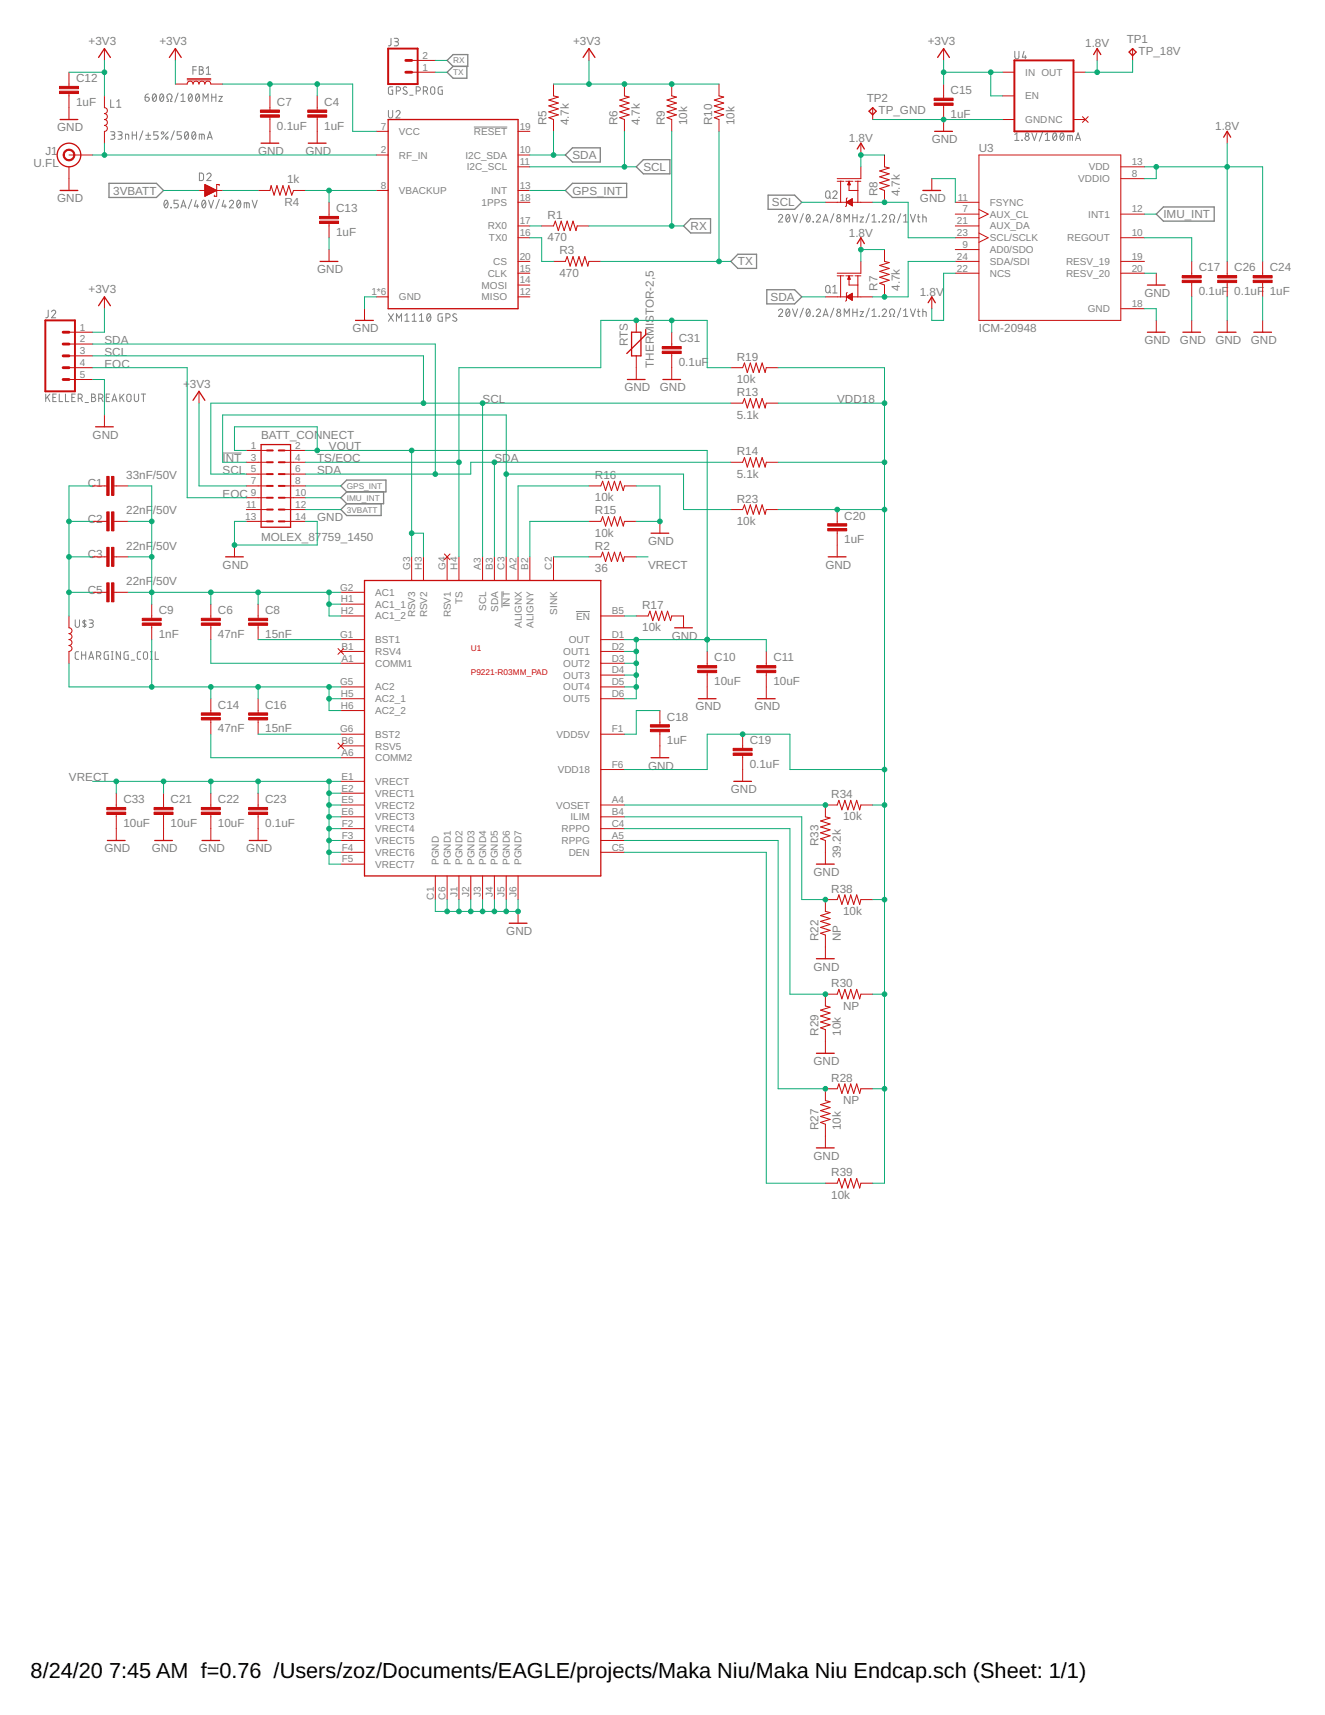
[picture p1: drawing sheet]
<svg xmlns="http://www.w3.org/2000/svg" width="216mm" height="279mm" viewBox="0 0 216 279" stroke-linecap="round" stroke-linejoin="round" font-family="sans-serif">
<defs><g id="words">
<g font-size="3.5">
<text x="5" y="273.4">8/24/20</text>
<text x="17.8" y="273.4">7:45 AM f=0.76 /Users/zoz/Documents/EAGLE/projects/Maka Niu/Maka Niu Endcap.sch (Sheet: 1/1)</text>
</g>
<g font-size="1.9" fill="#808080">
<text x="14.4" y="7.3">+3V3</text>
<text x="26" y="7.3">+3V3</text>
<text x="93.4" y="7.3">+3V3</text>
<text x="151.2" y="7.3">+3V3</text>
<text x="176.8" y="7.7">1.8V</text>
<text x="183.6" y="7">TP1</text>
<text x="185.5" y="8.9">TP_18V</text>
<text x="12.4" y="17.3">1uF</text>
<text x="12.4" y="13.4">C12</text>
<text x="45.1" y="17.3">C7</text>
<text x="52.8" y="17.3">C4</text>
<text x="141.2" y="16.6">TP2</text>
<text x="154.9" y="15.3">C15</text>
<text x="9.3" y="21.4">GND</text>
<text x="45.1" y="21.1">0.1uF</text>
<text x="52.8" y="21.1">1uF</text>
<text x="89.1" y="20.4" transform="rotate(-90 89.1 20.4)">R5</text>
<text x="92.7" y="20.4" transform="rotate(-90 92.7 20.4)">4.7k</text>
<text x="100.6" y="20.4" transform="rotate(-90 100.6 20.4)">R6</text>
<text x="104.3" y="20.4" transform="rotate(-90 104.3 20.4)">4.7k</text>
<text x="108.3" y="20.4" transform="rotate(-90 108.3 20.4)">R9</text>
<text x="112" y="20.4" transform="rotate(-90 112 20.4)">10k</text>
<text x="116" y="20.4" transform="rotate(-90 116 20.4)">R10</text>
<text x="119.7" y="20.4" transform="rotate(-90 119.7 20.4)">10k</text>
<text x="138.3" y="23.1">1.8V</text>
<text x="143.2" y="18.5">TP_GND</text>
<text x="151.8" y="23.3">GND</text>
<text x="154.9" y="19.2">1uF</text>
<text x="198" y="21.2">1.8V</text>
<text x="5.5" y="27.2">U.FL</text>
<text x="7.4" y="25.2">J1</text>
<text x="42.1" y="25.2">GND</text>
<text x="46.8" y="29.9">1k</text>
<text x="49.8" y="25.2">GND</text>
<text x="93.3" y="25.9">SDA</text>
<text x="104.8" y="27.8">SCL</text>
<text x="159.5" y="24.8">U3</text>
<text x="9.3" y="33">GND</text>
<text x="18.4" y="31.7">3VBATT</text>
<text x="46.4" y="33.5">R4</text>
<text x="54.8" y="34.6">C13</text>
<text x="89.2" y="35.7">R1</text>
<text x="93.3" y="31.7">GPS_INT</text>
<text x="125.8" y="33.6">SCL</text>
<text x="143" y="32" transform="rotate(-90 143 32)">R8</text>
<text x="146.6" y="32" transform="rotate(-90 146.6 32)">4.7k</text>
<text x="149.9" y="33">GND</text>
<text x="189.6" y="35.6">IMU_INT</text>
<text x="54.8" y="38.4">1uF</text>
<text x="89.2" y="39.3">470</text>
<text x="91.2" y="41.4">R3</text>
<text x="112.5" y="37.5">RX</text>
<text x="138.3" y="38.5">1.8V</text>
<text x="14.4" y="47.8">+3V3</text>
<text x="51.7" y="44.5">GND</text>
<text x="91.2" y="45.1">470</text>
<text x="120.2" y="43.3">TX</text>
<text x="143" y="47.4" transform="rotate(-90 143 47.4)">R7</text>
<text x="146.6" y="47.4" transform="rotate(-90 146.6 47.4)">4.7k</text>
<text x="195.3" y="44.2">C17</text>
<text x="201.1" y="44.2">C26</text>
<text x="206.9" y="44.2">C24</text>
<text x="125.6" y="49">SDA</text>
<text x="149.9" y="48.2">1.8V</text>
<text x="186.5" y="48.4">GND</text>
<text x="195.3" y="48.1">0.1uF 0.1uF 1uF</text>
<text x="17" y="58">SCL</text>
<text x="17" y="56.1">SDA</text>
<text x="17" y="59.9">EOC</text>
<text x="57.5" y="54.1">GND</text>
<text x="102.3" y="56.4" transform="rotate(-90 102.3 56.4)">RTS</text>
<text x="106.6" y="59.9" transform="rotate(-90 106.6 59.9)">THERMISTOR-2,5</text>
<text x="110.6" y="59.6">0.1uF</text>
<text x="110.6" y="55.8">C31</text>
<text x="120" y="58.8">R19</text>
<text x="159.5" y="54.2">ICM-20948</text>
<text x="186.5" y="56.1">GND</text>
<text x="192.3" y="56.1">GND</text>
<text x="198" y="56.1">GND</text>
<text x="203.8" y="56.1">GND</text>
<text x="29.8" y="63.2">+</text>
<text x="31" y="63.2">3V3</text>
<text x="78.6" y="65.7">SCL</text>
<text x="101.8" y="63.8">GND</text>
<text x="107.5" y="63.8">GND</text>
<text x="120" y="62.4">10k</text>
<text x="120" y="64.6">R13</text>
<text x="136.4" y="65.7">VDD18</text>
<text x="15.1" y="71.5">GND</text>
<text x="42.5" y="71.5">BATT_CONNECT</text>
<text x="120" y="68.2">5.1k</text>
<text x="36.3" y="77.2">SCL</text>
<text x="36.3" y="75.3">INT</text>
<text x="51.7" y="77.2">SDA</text>
<text x="51.7" y="75.3">TS/EOC</text>
<text x="53.6" y="73.4">VOUT</text>
<text x="80.6" y="75.3">SDA</text>
<text x="120" y="77.8">5.1k</text>
<text x="120" y="74.2">R14</text>
<text x="14.3" y="79.4">C1</text>
<text x="20.6" y="83.8">22nF</text>
<text x="20.6" y="78">33nF/50V</text>
<text x="24.9" y="83.8">/50V</text>
<text x="36.3" y="81.1">EOC</text>
<text x="96.9" y="81.7">10k</text>
<text x="96.9" y="78">R16</text>
<text x="96.9" y="83.8">R15</text>
<text x="120" y="81.9">R23</text>
<text x="14.3" y="85.1">C2</text>
<text x="20.6" y="89.6">22nF</text>
<text x="24.9" y="89.6">/50V</text>
<text x="42.5" y="88.1">MOLEX_87759_1450</text>
<text x="51.7" y="84.9">GND</text>
<text x="96.9" y="87.4">10k</text>
<text x="96.9" y="89.6">R2</text>
<text x="105.6" y="88.8">GND</text>
<text x="120" y="85.5">10k</text>
<text x="137.6" y="88.5">1uF</text>
<text x="137.6" y="84.7">C20</text>
<text x="14.3" y="90.9">C3</text>
<text x="20.6" y="95.3">22nF</text>
<text x="24.9" y="95.3">/50V</text>
<text x="36.3" y="92.6">GND</text>
<text x="96.9" y="93.2">36</text>
<text x="105.6" y="92.6">VRECT</text>
<text x="134.5" y="92.6">GND</text>
<text x="14.3" y="96.7">C5</text>
<text x="25.9" y="100.1">C9</text>
<text x="35.5" y="100.1">C6</text>
<text x="43.2" y="100.1">C8</text>
<text x="104.6" y="99.2">R17</text>
<text x="25.9" y="103.9">1nF</text>
<text x="35.5" y="103.9">47nF</text>
<text x="43.2" y="103.9">15nF</text>
<text x="104.6" y="102.8">10k</text>
<text x="109.5" y="104.2">GND</text>
<text x="116.4" y="107.8">C10</text>
<text x="126" y="107.8">C11</text>
<text x="116.4" y="111.6">10uF</text>
<text x="126" y="111.6">10uF</text>
<text x="35.5" y="119.3">47nF</text>
<text x="35.5" y="115.5">C14</text>
<text x="43.2" y="119.3">15nF</text>
<text x="43.2" y="115.5">C16</text>
<text x="108.7" y="117.4">C18</text>
<text x="113.3" y="115.8">GND</text>
<text x="122.9" y="115.8">GND</text>
<text x="105.6" y="125.4">GND</text>
<text x="108.7" y="121.2">1uF</text>
<text x="122.2" y="125.1">0.1uF</text>
<text x="122.2" y="121.2">C19</text>
<text x="11.2" y="127.3">VRECT</text>
<text x="20.1" y="130.9">C33</text>
<text x="27.8" y="130.9">C21</text>
<text x="35.5" y="130.9">C22</text>
<text x="43.2" y="130.9">C23</text>
<text x="119.1" y="129.2">GND</text>
<text x="135.4" y="130">R34</text>
<text x="20.1" y="134.7">10uF</text>
<text x="27.8" y="134.7">10uF</text>
<text x="35.5" y="134.7">10uF</text>
<text x="43.2" y="134.7">0.1uF</text>
<text x="133.4" y="137.9" transform="rotate(-90 133.4 137.9)">R33</text>
<text x="137.4" y="133.7">10k</text>
<text x="17" y="138.9">GND</text>
<text x="24.7" y="138.9">GND</text>
<text x="32.4" y="138.9">GND</text>
<text x="40.1" y="138.9">GND</text>
<text x="132.6" y="142.7">GND</text>
<text x="137" y="139.8" transform="rotate(-90 137 139.8)">39.2k</text>
<text x="135.4" y="145.4">R38</text>
<text x="137.4" y="149.1">10k</text>
<text x="82.5" y="152.3">GND</text>
<text x="133.4" y="153.3" transform="rotate(-90 133.4 153.3)">R22</text>
<text x="137" y="153.3" transform="rotate(-90 137 153.3)">NP</text>
<text x="132.6" y="158.1">GND</text>
<text x="135.4" y="160.8">R30</text>
<text x="137.4" y="164.5">NP</text>
<text x="132.6" y="173.5">GND</text>
<text x="133.4" y="168.7" transform="rotate(-90 133.4 168.7)">R29</text>
<text x="137" y="168.7" transform="rotate(-90 137 168.7)">10k</text>
<text x="135.4" y="176.2">R28</text>
<text x="137.4" y="179.9">NP</text>
<text x="133.4" y="184.1" transform="rotate(-90 133.4 184.1)">R27</text>
<text x="137" y="184.1" transform="rotate(-90 137 184.1)">10k</text>
<text x="132.6" y="188.9">GND</text>
<text x="135.4" y="191.6">R39</text>
<text x="135.4" y="195.3">10k</text>
</g>
<g font-size="1.6" fill="#808080">
<text x="68.9" y="11.5">1</text>
<text x="68.9" y="9.6">2</text>
<text x="167.1" y="12.3">IN OUT</text>
<text x="167.1" y="16.2">EN</text>
<text x="62.1" y="21.1">7</text>
<text x="65" y="22">VCC</text>
<text x="77.2" y="22">RESET</text>
<text x="84.7" y="21.1">19</text>
<text x="167.1" y="20">GNDNC</text>
<text x="62.1" y="25">2</text>
<text x="65" y="25.8">RF_IN</text>
<text x="75.9" y="25.8">I2C_SDA</text>
<text x="76" y="27.8">I2C_SCL</text>
<text x="84.7" y="26.9">11</text>
<text x="84.7" y="25">10</text>
<text x="175.7" y="29.7">VDDIO</text>
<text x="177.4" y="27.8">VDD</text>
<text x="184.4" y="28.8">8</text>
<text x="184.4" y="26.9">13</text>
<text x="62.1" y="30.8">8</text>
<text x="65" y="31.6">VBACKUP</text>
<text x="78.5" y="33.5">1PPS</text>
<text x="80" y="31.6">INT</text>
<text x="84.7" y="32.7">18</text>
<text x="84.7" y="30.8">13</text>
<text x="156.1" y="32.7">11</text>
<text x="156.8" y="34.6">7</text>
<text x="161.3" y="33.5">FSYNC</text>
<text x="161.3" y="35.5">AUX_CL</text>
<text x="177.3" y="35.5">INT1</text>
<text x="184.4" y="34.6">12</text>
<text x="79.5" y="37.4">RX0</text>
<text x="79.7" y="39.3">TX0</text>
<text x="84.7" y="36.5">17</text>
<text x="84.7" y="38.5">16</text>
<text x="155.9" y="36.5">21</text>
<text x="155.9" y="38.5">23</text>
<text x="156.8" y="40.4">9</text>
<text x="161.3" y="41.2">AD0/SDO</text>
<text x="161.3" y="37.4">AUX_DA</text>
<text x="161.3" y="39.3">SCL/SCLK</text>
<text x="173.9" y="39.3">REGOUT</text>
<text x="184.4" y="38.5">10</text>
<text x="78.5" y="47">MOSI</text>
<text x="79.5" y="45.1">CLK</text>
<text x="80.4" y="43.2">CS</text>
<text x="84.7" y="44.2">15</text>
<text x="84.7" y="42.3">20</text>
<text x="84.7" y="46.2">14</text>
<text x="155.9" y="44.2">22</text>
<text x="155.9" y="42.3">24</text>
<text x="161.3" y="45.1">NCS</text>
<text x="161.3" y="43.2">SDA/SDI</text>
<text x="173.7" y="43.2">RESV_19</text>
<text x="173.7" y="45.1">RESV_20</text>
<text x="184.4" y="42.3">19</text>
<text x="184.4" y="44.2">20</text>
<text x="13" y="53.9">1</text>
<text x="60.5" y="48.1">1*6</text>
<text x="65" y="48.9">GND</text>
<text x="78.5" y="48.9">MISO</text>
<text x="84.7" y="48.1">12</text>
<text x="177.2" y="50.9">GND</text>
<text x="184.4" y="50">18</text>
<text x="13" y="59.6">4</text>
<text x="13" y="57.7">3</text>
<text x="13" y="55.8">2</text>
<text x="13" y="61.6">5</text>
<text x="40.9" y="73.1">1</text>
<text x="40.9" y="75">3</text>
<text x="40.9" y="77">5</text>
<text x="48.1" y="73.1">2</text>
<text x="48.1" y="75">4</text>
<text x="48.1" y="77">6</text>
<text x="40.1" y="82.7">11</text>
<text x="40.9" y="78.9">7</text>
<text x="40.9" y="80.8">9</text>
<text x="48.1" y="78.9">8</text>
<text x="48.1" y="80.8">10</text>
<text x="48.1" y="82.7">12</text>
<text x="40" y="84.7">13</text>
<text x="48.1" y="84.7">14</text>
<text x="66.8" y="92.8" transform="rotate(-90 66.8 92.8)">G3</text>
<text x="68.7" y="92.8" transform="rotate(-90 68.7 92.8)">H3</text>
<text x="72.6" y="92.8" transform="rotate(-90 72.6 92.8)">G4</text>
<text x="74.5" y="92.8" transform="rotate(-90 74.5 92.8)">H4</text>
<text x="78.4" y="92.8" transform="rotate(-90 78.4 92.8)">A3</text>
<text x="80.3" y="92.8" transform="rotate(-90 80.3 92.8)">B3</text>
<text x="82.2" y="92.8" transform="rotate(-90 82.2 92.8)">C3</text>
<text x="84.1" y="92.8" transform="rotate(-90 84.1 92.8)">A2</text>
<text x="86.1" y="92.8" transform="rotate(-90 86.1 92.8)">B2</text>
<text x="89.9" y="92.8" transform="rotate(-90 89.9 92.8)">C2</text>
<text x="55.4" y="96.2">G2</text>
<text x="55.5" y="98.2">H1</text>
<text x="55.5" y="100.1">H2</text>
<text x="61.2" y="97.1">AC1</text>
<text x="61.2" y="99">AC1_1</text>
<text x="61.2" y="100.9">AC1_2</text>
<text x="67.7" y="100.6" transform="rotate(-90 67.7 100.6)">RSV3</text>
<text x="69.6" y="100.6" transform="rotate(-90 69.6 100.6)">RSV2</text>
<text x="73.5" y="100.6" transform="rotate(-90 73.5 100.6)">RSV1</text>
<text x="75.4" y="98.4" transform="rotate(-90 75.4 98.4)">TS</text>
<text x="79.2" y="99.5" transform="rotate(-90 79.2 99.5)">SCL</text>
<text x="81.2" y="99.7" transform="rotate(-90 81.2 99.7)">SDA</text>
<text x="83.1" y="99" transform="rotate(-90 83.1 99)">INT</text>
<text x="90.8" y="100.2" transform="rotate(-90 90.8 100.2)">SINK</text>
<text x="93.9" y="100.9">EN</text>
<text x="99.7" y="100.1">B5</text>
<text x="55.4" y="103.9">G1</text>
<text x="55.6" y="105.9">B1</text>
<text x="55.6" y="107.8">A1</text>
<text x="61.2" y="104.8">BST1</text>
<text x="61.2" y="106.7">RSV4</text>
<text x="85" y="102.3" transform="rotate(-90 85 102.3)">ALIGNX</text>
<text x="86.9" y="102.3" transform="rotate(-90 86.9 102.3)">ALIGNY</text>
<text x="91.8" y="106.7">OUT1</text>
<text x="92.7" y="104.8">OUT</text>
<text x="99.7" y="107.8">D3</text>
<text x="99.7" y="105.9">D2</text>
<text x="99.7" y="103.9">D1</text>
<text x="55.4" y="111.6">G5</text>
<text x="55.5" y="113.6">H5</text>
<text x="61.2" y="108.6">COMM1</text>
<text x="61.2" y="112.5">AC2</text>
<text x="91.8" y="112.5">OUT4</text>
<text x="91.8" y="110.6">OUT3</text>
<text x="91.8" y="108.6">OUT2</text>
<text x="99.7" y="113.6">D6</text>
<text x="99.7" y="111.6">D5</text>
<text x="99.7" y="109.7">D4</text>
<text x="55.4" y="119.3">G6</text>
<text x="55.5" y="115.5">H6</text>
<text x="61.2" y="114.4">AC2_1</text>
<text x="61.2" y="116.3">AC2_2</text>
<text x="91.8" y="114.4">OUT5</text>
<text x="99.7" y="119.3">F1</text>
<text x="55.6" y="121.3">B6</text>
<text x="55.6" y="123.2">A6</text>
<text x="61.2" y="120.2">BST2</text>
<text x="61.2" y="122.1">RSV5</text>
<text x="61.2" y="124">COMM2</text>
<text x="90.7" y="120.2">VDD5V</text>
<text x="90.9" y="126">VDD18</text>
<text x="99.7" y="125.1">F6</text>
<text x="55.6" y="127">E1</text>
<text x="55.6" y="129">E2</text>
<text x="55.6" y="130.9">E5</text>
<text x="61.2" y="127.9">VRECT</text>
<text x="61.2" y="129.8">VRECT1</text>
<text x="61.2" y="131.7">VRECT2</text>
<text x="90.6" y="131.7">VOSET</text>
<text x="99.7" y="130.9">A4</text>
<text x="55.6" y="132.8">E6</text>
<text x="55.7" y="134.7">F2</text>
<text x="55.7" y="136.7">F3</text>
<text x="61.2" y="133.7">VRECT3</text>
<text x="61.2" y="135.6">VRECT4</text>
<text x="61.2" y="137.5">VRECT5</text>
<text x="91.5" y="137.5">RPPG</text>
<text x="91.5" y="135.6">RPPO</text>
<text x="93" y="133.7">ILIM</text>
<text x="99.7" y="136.7">A5</text>
<text x="99.7" y="134.7">C4</text>
<text x="99.7" y="132.8">B4</text>
<text x="55.7" y="138.6">F4</text>
<text x="55.7" y="140.5">F5</text>
<text x="61.2" y="139.4">VRECT6</text>
<text x="61.2" y="141.4">VRECT7</text>
<text x="71.5" y="140.9" transform="rotate(-90 71.5 140.9)">PGND</text>
<text x="73.4" y="140.9" transform="rotate(-90 73.4 140.9)">PGND1</text>
<text x="75.4" y="140.9" transform="rotate(-90 75.4 140.9)">PGND2</text>
<text x="77.3" y="140.9" transform="rotate(-90 77.3 140.9)">PGND3</text>
<text x="79.2" y="140.9" transform="rotate(-90 79.2 140.9)">PGND4</text>
<text x="81.1" y="140.9" transform="rotate(-90 81.1 140.9)">PGND5</text>
<text x="83.1" y="140.9" transform="rotate(-90 83.1 140.9)">PGND6</text>
<text x="85" y="140.9" transform="rotate(-90 85 140.9)">PGND7</text>
<text x="92.7" y="139.4">DEN</text>
<text x="99.7" y="138.6">C5</text>
<text x="70.7" y="146.6" transform="rotate(-90 70.7 146.6)">C1</text>
<text x="72.6" y="146.6" transform="rotate(-90 72.6 146.6)">C6</text>
<text x="74.5" y="146.2" transform="rotate(-90 74.5 146.2)">J1</text>
<text x="76.4" y="146.2" transform="rotate(-90 76.4 146.2)">J2</text>
<text x="78.4" y="146.2" transform="rotate(-90 78.4 146.2)">J3</text>
<text x="80.3" y="146.2" transform="rotate(-90 80.3 146.2)">J4</text>
<text x="82.2" y="146.2" transform="rotate(-90 82.2 146.2)">J5</text>
<text x="84.1" y="146.2" transform="rotate(-90 84.1 146.2)">J6</text>
</g>
<g font-size="1.4" fill="#808080">
<text x="73.8" y="10.3">RX</text>
<text x="73.8" y="12.3">TX</text>
<text x="56.5" y="79.6">GPS_INT</text>
<text x="56.5" y="81.6">IMU_INT</text>
<text x="56.5" y="83.5">3VBATT</text>
</g>
<g font-size="1.4" fill="#c90d0c">
<text x="76.7" y="106.1">U1</text>
<text x="76.7" y="110">P9221-R03MM_PAD</text>
</g>
</g></defs>
<g fill="none" stroke="#808080" stroke-width=".16">
<path d="M18 16.3v1.2h.6M19 17.5h.7M19 16.5l.4-.2v1.2M23.6 15.8h.4a.34 .34 0 0 1 .3 .4 .34 .34 0 0 1-.3 .3 .34 .34 0 0 1-.4-.3zM24.2 15.3l-.5 .2-.1 .3M25 15.4l.2-.1a.73 .73 0 0 1 0 1.2 .8 .8 0 0 1-.2-1.1zM25.4 15.6l-.5 .7M26.2 15.4l.2-.1a.73 .73 0 0 1 0 1.2 .8 .8 0 0 1-.2-1.1zM26.6 15.6l-.5 .7M27.2 16.5h.2v-.3a.47 .47 0 0 1-.2-.7 .47 .47 0 0 1 .8 0 .47 .47 0 0 1-.2 .7v.3h.2M29 15.2l-.5 1.5M29.5 16.5h.7"/>
<path d="M29.5 15.6l.3-.3v1.2M30.8 15.4l.2-.1a.73 .73 0 0 1 0 1.2 .8 .8 0 0 1-.2-1.1zM31.3 15.6l-.6 .7M31.4 11.4h.6M32 10.9h-.6v1.2M32 15.4l.2-.1a.73 .73 0 0 1 0 1.2 .8 .8 0 0 1-.2-1.1zM32.5 10.9l.5 .1v.3l-.2 .1a.35 .35 0 0 1 .4 .4 .35 .35 0 0 1-.4 .3h-.3zM32.5 15.6l-.6 .7M32.5 11.4h.3M33.1 16.5v-1.2l.4 .7 .4-.7v1.2M33.6 12.1h.7M33.6 11.1l.4-.2v1.2"/>
<path d="M34.5 15.8h.7M34.5 15.3v1.2M35.2 15.3v1.2M35.7 15.7h.5l-.5 .8h.5M63.3 18v.9a.35 .35 0 0 0 .3 .3 .35 .35 0 0 0 .4-.3v-.9M63.7 6.2v1.1l-.4 .2M64 14.1l-.7 .2v.8l.2 .2 .5 .1v-.7h-.2M64.2 6.2l.6 .1 .1 .2-.1 .3h-.4M64.5 18.3a.34 .34 0 0 1 .5-.3 .34 .34 0 0 1 .1 .5l-.6 .7h.7M64.6 14.8h.3a.34 .34 0 0 0 .4-.3 .34 .34 0 0 0-.4-.4h-.3v1.3M64.6 6.8a.34 .34 0 0 1 .3 .3 .34 .34 0 0 1-.3 .4h-.4M66.3 14.2a.3 .3 0 0 0-.5 0 .3 .3 0 0 0 0 .4l.4 .3a.3 .3 0 0 1 0 .4 .3 .3 0 0 1-.4 0l-.1-.1"/>
<path d="M66.8 15.5h.5M67.8 14.8h.4a.34 .34 0 0 0 .3-.3 .34 .34 0 0 0-.3-.4h-.4v1.3M69 14.8h.3a.34 .34 0 0 0 .4-.3 .34 .34 0 0 0-.4-.4h-.3v1.3M69.4 14.8l.3 .6M70.3 14.2a.34 .34 0 0 1 .4 0 .34 .34 0 0 1 .1 .3v.5a.34 .34 0 0 1-.3 .4 .34 .34 0 0 1-.3-.4v-.5zM72.1 14.1l-.7 .2v.8l.2 .2 .5 .1v-.7h-.2M165.4 8.4v.8a.34 .34 0 0 0 .3 .4 .34 .34 0 0 0 .3-.4v-.8M166.9 8.4l-.3 .9h.7M167.1 9v.6M18 21.5h.6l.1 .2v.2l-.5 .1M18.4 22a.34 .34 0 0 1 .3 .4 .34 .34 0 0 1-.3 .3h-.4M19.2 21.5h.5l.2 .2v.2l-.5 .1"/>
<path d="M19.6 22a.34 .34 0 0 1 .3 .4 .34 .34 0 0 1-.3 .3h-.4M20.4 22.7v-.8l.6 .1v.7M21.5 22h.7M21.5 21.5v1.2M22.2 21.5v1.2M23.3 21.3l-.6 1.5M23.7 22.7h.9M23.7 22h.9M24.2 21.6v.9M25.8 21.5h-.7v.5h.4a.34 .34 0 0 1 .3 .4 .34 .34 0 0 1-.3 .3h-.4M26.9 32.7l.2-.1a.74 .74 0 0 1 0 1.3 .8 .8 0 0 1-.2-1.2zM27.3 32.9l-.5 .7"/>
<path d="M27.4 21.5l-1.1 1.2M27.8 33.8l.1 .1zM28.4 21.3l-.5 1.5M29 32.6h-.6v.6h.4a.36 .36 0 0 1 .2 .3 .36 .36 0 0 1-.2 .4h-.4M29.5 33.9l.4-1.3 .4 1.3M29.5 21.5h-.6v.5h.4a.34 .34 0 0 1 .3 .4 .34 .34 0 0 1-.3 .3h-.4M29.6 33.5h.6M30.2 21.5h.2a.73 .73 0 0 1 0 1.2 .76 .76 0 0 1-.2-1.2zM30.7 21.7l-.6 .7M31.2 32.5l-.5 1.5M31.4 21.5h.2a.73 .73 0 0 1 0 1.2 .76 .76 0 0 1-.2-1.2zM31.9 21.7l-.6 .7"/>
<path d="M32 32.6l-.3 1h.7M32.2 33.3v.6M32.5 22.7v-.8h.7l.1 .8M32.5 28.2h.5l.1 .2v.8l-.1 .2h-.5zM32.9 21.9v.8M33 32.7l.2-.1a.74 .74 0 0 1 0 1.3 .8 .8 0 0 1-.2-1.2zM33.5 32.9l-.6 .7M33.7 28.5a.34 .34 0 0 1 .5-.3 .34 .34 0 0 1 .1 .5l-.6 .7h.7M33.8 22.7l.4-1.2 .4 1.2M33.9 22.4h.6M34 32.6l.4 1.3 .4-1.3M35.7 32.5l-.5 1.5"/>
<path d="M36.5 32.6l-.3 1h.7M36.7 33.3v.6M37.4 32.9a.33 .33 0 0 1 .5-.3 .33 .33 0 0 1 .1 .6l-.6 .7h.7M38.7 32.7l.2-.1a.74 .74 0 0 1 0 1.3 .8 .8 0 0 1-.2-1.2zM39.2 32.9l-.6 .7M39.8 33.9v-.9l.7 .1 .1 .1v.7M40.2 33v.9M41.1 32.6l.4 1.3 .4-1.3M77.2 20.7h5.5M126.9 35.2a.33 .33 0 0 1 .4-.2 .33 .33 0 0 1 .1 .5l-.5 .7h.6M128.2 35l.1-.1a.62 .62 0 0 1 .5 .5 .62 .62 0 0 1-.2 .6l-.2 .2a.8 .8 0 0 1-.2-1.2zM128.7 35.2l-.6 .7"/>
<path d="M129.1 34.9l.5 1.3 .4-1.3M130.9 34.8l-.6 1.5M131.5 35l.1-.1a.62 .62 0 0 1 .5 .5 .62 .62 0 0 1-.2 .6l-.2 .2a.82 .82 0 0 1-.2-1.2zM132 35.2l-.6 .7M132.5 36.1v.1zM133 35.2a.33 .33 0 0 1 .5-.2 .33 .33 0 0 1 .1 .5l-.6 .7h.7M134.1 36.2l.4-1.3 .4 1.3M134.2 35.9h.6M134.7 31.2a.34 .34 0 0 1 .3-.1 .34 .34 0 0 1 .2 .3v.6a.35 .35 0 0 1-.3 .3 .35 .35 0 0 1-.4-.3v-.6zM135.1 32l.3 .3M135.7 31.3a.34 .34 0 0 1 .5-.2 .34 .34 0 0 1 .1 .5l-.6 .7h.7M135.9 34.8l-.6 1.5"/>
<path d="M137.6 36.2v-1.3l.4 .7 .4-.7v1.3M139 34.9v1.3M139 35.5h.7M139.7 34.9v1.3M140.1 35.3h.6l-.6 .9h.6M141.6 34.8l-.5 1.5M142.1 35.2l.3-.3v1.3M142.1 36.2h.7M143.2 36.1l.1 .1zM143.7 35.2a.34 .34 0 0 1 .5-.2 .34 .34 0 0 1 .1 .5l-.6 .7h.7M144.9 36.2h.2v-.4a.45 .45 0 0 1-.2-.5 .45 .45 0 0 1 .5-.3 .45 .45 0 0 1 .4 .5l-.2 .3v.4h.2M146.8 34.8l-.6 1.5"/>
<path d="M147.2 35.2l.4-.3v1.3M147.2 36.2h.7M148.3 34.9l.5 1.3 .4-1.3M149.5 35.3h.4M149.6 34.9v1.2l.3 .1M150.4 35.3l.5 .2v.7M150.4 34.9v1.3M165.4 21.9l.3-.2v1.2M165.4 22.9h.6M166.5 22.8l.1 .1zM168.1 21.7l.5 1.2 .4-1.2M169.9 21.5l-.6 1.5"/>
<path d="M170.3 22.9h.7M170.3 21.9l.4-.2v1.2M171.7 21.7h.2a.7 .7 0 0 1 0 1.2 .75 .75 0 0 1-.2-1.2zM172.1 21.9l-.5 .7M172.9 21.7h.1a.7 .7 0 0 1 0 1.2 .75 .75 0 0 1-.1-1.2zM173.3 21.9l-.5 .7M173.9 22.9v-.8h.8l.1 .8M174.3 22.1v.8M175.2 22.9l.5-1.2 .4 1.2M175.3 22.6h.7M7.9 50.5l-.1 1.1-.3 .2M8.4 50.8a.33 .33 0 0 1 .5-.3 .33 .33 0 0 1 .1 .6l-.6 .7h.7"/>
<path d="M63.3 51.1l.8 1.2M64.1 51.1l-.8 1.2M64.6 52.3v-1.2l.4 .7 .4-.7v1.2M66 51.4l.3-.3v1.2M66 52.3h.7M67.2 52.3h.6M67.2 51.4l.3-.3v1.2M68.3 52.3h.7M68.3 51.4l.4-.3v1.2M69.7 51.2l.2-.1a.73 .73 0 0 1 0 1.2 .78 .78 0 0 1-.2-1.1zM70.1 51.4l-.5 .7M72.1 51.1h-.6l-.1 .1v.9l.1 .2h.6v-.6h-.2"/>
<path d="M72.7 51.8h.3a.34 .34 0 0 0 .3-.3 .34 .34 0 0 0-.3-.4h-.3v1.2M74.4 51.2l-.4-.1-.2 .3 .1 .2 .4 .2a.3 .3 0 0 1 0 .5 .3 .3 0 0 1-.4 0l-.2-.1M126.9 50.6a.33 .33 0 0 1 .4-.2 .33 .33 0 0 1 .1 .5l-.5 .7h.6M128.2 50.4l.2-.1a.73 .73 0 0 1 0 1.3 .76 .76 0 0 1-.2-1.2zM128.7 50.6l-.6 .7M129.1 50.3l.5 1.3 .4-1.3M130.9 50.2l-.6 1.5M131.5 50.4l.2-.1a.7 .7 0 0 1 0 1.3 .79 .79 0 0 1-.2-1.2zM132 50.6l-.6 .7M132.5 51.5v.1zM133 50.6a.33 .33 0 0 1 .5-.2 .33 .33 0 0 1 .1 .5l-.6 .7h.7M134.1 51.6l.4-1.3 .4 1.3"/>
<path d="M134.2 51.3h.6M134.7 46.6l.1-.1a.34 .34 0 0 1 .4 .3v.6a.35 .35 0 0 1-.3 .3 .35 .35 0 0 1-.4-.3v-.6zM135.1 47.5l.3 .2M135.7 46.8l.3-.3v1.2M135.7 47.7h.7M135.9 50.2l-.6 1.5M137.6 51.6v-1.3l.4 .7 .4-.7v1.3M139 50.3v1.3M139 50.9h.7M139.7 50.3v1.3M140.1 50.8h.6l-.6 .8h.6M141.6 50.2l-.5 1.5"/>
<path d="M142.1 51.6h.7M142.1 50.6l.3-.3v1.3M143.2 51.5l.1 .1zM143.7 50.6a.34 .34 0 0 1 .5-.3 .34 .34 0 0 1 .1 .6l-.6 .7h.7M144.9 51.6h.2v-.4a.47 .47 0 0 1-.1-.7 .47 .47 0 0 1 .7 0 .47 .47 0 0 1-.1 .7v.4h.2M146.8 50.2l-.6 1.5M147.2 51.6h.7M147.2 50.6l.4-.3v1.3M148.3 50.3l.5 1.3 .4-1.3M149.5 50.8h.4M149.6 50.3v1.2l.3 .1M150.4 50.8h.5v.8"/>
<path d="M150.4 50.3v1.3M7.5 64.2v1.2M7.7 64.7l.4 .7M8.1 64.2l-.6 .8M8.6 64.7h.4M9.2 64.2h-.6v1.2h.6M9.7 64.2v1.2h.5M10.7 64.2v1.2h.5M11.7 64.7h.4M12.3 64.2h-.6v1.2h.6M12.7 64.9h.5l.2-.3a.34 .34 0 0 0-.3-.4h-.4v1.2M13.1 64.9l.3 .5"/>
<path d="M13.9 65.6h.5M14.9 64.2l.6 .1v.3l-.2 .1 .1 .1a.33 .33 0 0 1 .2 .4 .33 .33 0 0 1-.3 .2h-.4zM14.9 64.7h.4M16.1 64.9h.3a.35 .35 0 0 0 .4-.4 .35 .35 0 0 0-.4-.3h-.3v1.2M16.5 64.9l.3 .5M17.3 64.7h.4M17.9 64.2h-.6v1.2h.6M18.2 65.4l.4-1.2 .4 1.2M18.3 65.1h.6M19.5 64.2v1.2M19.8 64.7l.4 .7M20.2 64.2l-.7 .8"/>
<path d="M20.8 64.3l.1-.1a.34 .34 0 0 1 .5 .3v.6a.35 .35 0 0 1-.4 .3 .35 .35 0 0 1-.3-.3v-.6zM21.9 64.2v.9a.35 .35 0 0 0 .3 .3 .35 .35 0 0 0 .4-.3v-.9M23 64.2h.7M23.4 64.2v1.2M36.3 73.8h3M81.8 96.4v2.6M93.9 99.6h2.2M12.3 101v1a.34 .34 0 0 0 .4 .2 .34 .34 0 0 0 .3-.3v-.9M12.8 106.2h-.4l-.1 .2v.9l.1 .1h.4M13.3 106.2v1.2M13.3 106.7h.7M13.8 101v1.2"/>
<path d="M14 106.2v1.2M14 101.2l-.3-.1-.2 .2 .5 .5v.2a.35 .35 0 0 1-.5 0M14.5 107.4l.4-1.2 .4 1.2M14.5 101h.5l.2 .2-.2 .3h-.4M14.5 107.1h.7M14.9 101.5a.34 .34 0 0 1 .3 .4 .34 .34 0 0 1-.3 .3h-.4M15.7 106.9h.4a.35 .35 0 0 0 .3-.4 .35 .35 0 0 0-.3-.3h-.4v1.2M16.2 106.9l.2 .5M17.7 106.2h-.6l-.1 .1v.8l.1 .3h.6v-.7h-.3M18.2 107.4h.2M18.2 106.2h.2M18.3 106.2v1.2"/>
<path d="M19.6 106.2v1.2l-.7-1.2v1.2M20.9 106.2h-.5l-.2 .1v.8l.2 .3h.5v-.7h-.2M21.4 107.5h.5M22.9 106.2h-.4l-.1 .2v.9l.1 .1h.4M23.5 106.3a.34 .34 0 0 1 .4-.1 .34 .34 0 0 1 .1 .3v.6a.34 .34 0 0 1-.3 .3 .34 .34 0 0 1-.3-.3v-.7zM24.5 107.4h.3M24.5 106.2h.3M24.7 106.2v1.2M25.3 106.2v1.2h.5"/>
<circle cx="26.5" cy="21.7" r=".2"/>
<circle cx="27.2" cy="22.5" r=".21"/>
<circle cx="136.7" cy="35.2" r=".28"/>
<circle cx="136.7" cy="35.8" r=".34"/>
<circle cx="167.4" cy="21.9" r=".28"/>
<circle cx="167.4" cy="22.5" r=".34"/>
<circle cx="136.7" cy="51.2" r=".34"/>
<circle cx="136.7" cy="50.6" r=".27"/>
</g>
<g fill="none" stroke="#808080" stroke-width=".21">
<path d="M72.9 9.8l.9-.9h2.4v1.9h-2.4zM73.8 10.8l-.9 1 .9 .9h2.3v-1.9M17.8 29.9h7.7l1.1 1.1-1.1 1.2h-7.7zM92.1 25.3l1.2-1.2h4.5v2.3h-4.5zM92.1 31l1.2-1.1h8.8v2.3h-8.8zM103.7 27.2l1.1-1.2h4.4v2.3h-4.4zM111.4 36.8l1.1-1.2h3.3v2.4h-3.3zM125.2 31.8h4.3l1.1 1.2-1.1 1.1h-4.3zM189.6 33.7h8.2v2.3h-8.2l-1.2-1.1zM120.2 41.4h3.1v2.3h-3.1l-1.1-1.1zM124.9 47.2h4.6l1.1 1.2-1.1 1.1h-4.6zM55.5 79.2l1-1h6.4v1.9h-6.4z"/>
<path d="M56.5 80.1l-1 1 1 1M56.5 82.1l-1 .9 1 1h5.6v-1.9M62.5 80.1v2h-6"/>
</g>
<g fill="none" stroke="#c90d0c" stroke-width=".21">
<path d="M9.8 19.5h2.9M16.1 9.4l.9-1.5 1 1.5M27.6 9.4l1-1.5 .9 1.5M63.2 19.5h21.2v30.8h-21.2zM95 9.4l1-1.5 .9 1.5M141.6 18.1l.6-.6 .6 .6-.6 .6zM152.8 9.4l1-1.5 .9 1.5M178.2 8.9l.6-1 .6 1M184 8.5l.6-.6 .5 .6-.5 .6zM9.8 31h2.9M42.5 23.3h2.9M50.2 23.3h2.9"/>
<path d="M139.7 24.3l.6-1 .5 1M139.7 39.7l.6-1 .5 1M150.4 31h2.9M152.3 21.4h2.9M199.4 22.4l.6-1 .5 1M16.1 49.8l.9-1.4 1 1.4M52.2 42.6h2.9M57.9 52.2h2.9M102.9 54.1h1.5v3.9h-1.5zM105.2 53.7v.8l-3.1 3.1M151.2 49.3l.6-.9 .6 .9M187 54.1h2.8"/>
<path d="M187 46.4h2.8M192.7 54.1h2.9M198.5 54.1h2.9M204.3 54.1h2.9M15.6 69.5h2.9M31.5 65.2l.9-1.4 1 1.4M42.5 72.4h4.8v13.5h-4.8zM102.2 61.8h2.9M108 61.8h2.9M36.8 90.7h2.8M59.4 94.6h38.5v48.1h-38.5zM106.1 86.9h2.9"/>
<path d="M135 90.7h2.9M109.9 102.3h2.9M113.8 113.8h2.9M123.4 113.8h2.9M17.5 136.9h2.9M25.2 136.9h2.9M32.9 136.9h2.9M40.6 136.9h2.9M106.1 123.4h2.9M119.6 127.3h2.8M83 150.4h2.9M133 140.8h2.9"/>
<path d="M133 156.2h2.9M133 171.6h2.9M133 187h2.9"/>
<circle cx="11.2" cy="25.3" r="1.93"/>
</g>
<g fill="none" stroke="#c90d0c" stroke-width=".16">
<path d="M11.2 11.8v2.3M11.2 15.2v4.3M17 15.6v1.9a.48 .48 0 0 1 .5 .5 .48 .48 0 0 1-.5 .5 .49 .49 0 0 1 .5 .5 .49 .49 0 0 1-.5 .5 .48 .48 0 0 1 .5 .4 .48 .48 0 0 1-.5 .5 .49 .49 0 0 1 .5 .5 .49 .49 0 0 1-.5 .5v1.9M17 7.9v1.9M28.6 13.7h1.9a.48 .48 0 0 1 .5-.5 .48 .48 0 0 1 .5 .5 .49 .49 0 0 1 .4-.5 .49 .49 0 0 1 .5 .5 .48 .48 0 0 1 .5-.5 .48 .48 0 0 1 .5 .5 .49 .49 0 0 1 .5-.5 .49 .49 0 0 1 .5 .5h1.9M28.6 7.9v1.9M30.5 13h3.9M30.5 12.8h3.9M44 15.6v2.3M44 19.1v4.2M51.7 15.6v2.3M51.7 19.1v4.2"/>
<path d="M67.1 11.8h3.8M67.1 9.8h3.8M90.2 13.7v1.9M90.2 19.5v1.9M96 7.9v1.9M101.7 13.7v1.9M101.7 19.5v1.9M109.5 13.7v1.9M109.5 19.5v1.9M117.2 13.7v1.9M117.2 19.5v1.9M142.2 17.5v2"/>
<path d="M153.8 7.9v1.9M153.8 13.7v2.3M153.8 17.2v4.2M163.4 11.8h1.9M163.4 19.5h1.9M163.4 15.6h1.9M174.9 11.8h1.9M174.9 19.5h1.9M176.4 19l.9 .9M177.3 19l-.9 .9M178.8 7.9v1.9M184.6 7.9v1.9"/>
<path d="M11.2 27.2v3.8M11.2 25.3h3.9M32.4 31h1M33.4 30.1l1.9 .9-1.9 1zM33.4 31.9h.1M33.4 31.9h.3M33.4 31.8h.4M33.4 31.7h.6M33.4 31.6h.8M33.4 31.5h.9M33.4 31.4h1.1M33.4 31.3h1.3"/>
<path d="M33.4 31.3h1.4M33.4 31.2h1.6M33.4 31.1h1.8M33.4 31h1.9M33.4 30.9h1.7M33.4 30.8h1.5M33.4 30.8h1.4M33.4 30.7h1.2M33.4 30.6h1M33.4 30.5h.9M33.4 30.4h.7M33.4 30.3h.6"/>
<path d="M33.4 30.3h.4M33.4 30.2h.2M33.4 30.1h.1M35.3 31h1M35.7 30.2v-.1h-.4v1.9h-.4v-.2M42.1 31h1.9M47.8 31h2M53.6 33v2.3M53.6 36.4v2.3M61.3 31h1.9M61.3 25.3h1.9M61.3 21.4h1.9"/>
<path d="M84.4 33h1.9M84.4 31h1.9M84.4 25.3h1.9M84.4 27.2h1.9M84.4 21.4h1.9M84.4 36.8h1.9M84.4 38.7h1.9M88.3 36.8h1.9M94 36.8h2M134.5 33h7.7M136.4 29.5h1.1M137 29.5v3.5"/>
<path d="M137.8 29.5h1.2M137.9 33l1-.6v1.1zM138 33h.9M138 32.2l-.1 .2v1.1l-.1 .2M138.1 32.9h.8M138.2 33.1h.7M138.2 30h.3M138.2 29.9h.3M138.2 32.8h.7M138.2 29.8h.3M138.3 29.8h.1M138.3 29.7h.1"/>
<path d="M138.3 33.2h.6M138.3 29.6h.1M138.3 30.1v.9h1.5M138.3 29.5l.2 .6h-.3zM138.3 32.7h.6M138.5 33.3h.4M138.5 32.6h.4M138.6 33.4h.3M138.6 32.5h.3M138.7 33.4h.2M138.8 32.4h.1M138.9 33.5h.1"/>
<path d="M139.3 29.5h1M139.8 29.5v3.5M140.3 27.2v1.9h-3.9M140.3 23.3v2M140.3 38.7v2M144.1 25.3v1.9M144.1 31v2M151.8 29.1v1.9M155.7 33h3.8M155.7 36.8h3.8M155.7 38.7h3.8M155.7 34.9h3.8"/>
<path d="M159.5 25.3h23.1v26.9h-23.1zM159.5 38l1.5 .7-1.5 .8M159.5 34.1l1.5 .8-1.5 .7M182.6 27.2h3.9M182.6 38.7h3.9M182.6 29.1h3.9M182.6 34.9h3.9M200 21.4v1.9M11.2 59.9h3.9M11.2 58h3.9M11.2 56h3.9M11.2 54.1h3.9"/>
<path d="M17 48.4v1.9M53.6 40.7v1.9M59.4 50.3v1.9M61.3 48.4h1.9M84.4 44.5h1.9M84.4 42.6h1.9M84.4 48.4h1.9M84.4 46.4h1.9M90.2 42.6h1.9M96 42.6h1.9M103.7 52.2v1.9M103.7 58v3.8"/>
<path d="M109.5 54.1v2.4M109.5 57.6v4.2M119.1 59.9h1.9M124.9 59.9h1.9M134.5 48.4h7.7M136.4 44.9h1.1M137 44.9v3.5M137.8 44.9h1.2M137.9 48.4l1-.6v1.1zM138 47.6l-.1 .2v1.1l-.1 .2M138 48.5h.9M138 48.3h.9"/>
<path d="M138.2 45.4h.3M138.2 48.5h.7M138.2 48.2h.7M138.2 45.3h.3M138.3 45.2h.1M138.3 45.1h.1M138.3 45h.1M138.3 48.6h.6M138.3 48.1h.6M138.3 45.5v.9h1.5M138.3 44.9l.2 .6h-.3zM138.5 48.7h.4"/>
<path d="M138.5 48h.4M138.6 48.8h.3M138.6 47.9h.3M138.7 48.9h.2M138.7 47.9h.2M139.3 44.9h1M139.8 44.9v3.5M140.3 42.6v1.9h-3.9M144.1 40.7v1.9M144.1 46.4v2M151.8 48.4v1.9M155.7 44.5h3.8"/>
<path d="M155.7 42.6h3.8M155.7 40.7h3.8M182.6 44.5h3.9M182.6 42.6h3.9M182.6 50.3h3.9M188.4 44.5v1.9M188.4 52.2v1.9M194.2 42.6v2.3M194.2 46v2.4M194.2 52.2v1.9M200 42.6v2.3M200 46v2.4"/>
<path d="M200 52.2v1.9M205.7 42.6v2.3M205.7 46v2.4M205.7 52.2v1.9M11.2 61.8h3.9M15.1 79.2h2.3M17 67.6v1.9M18.6 79.2h2.3M32.4 63.8v1.9M40.1 73.4h3.4M40.1 75.3h3.4M40.1 77.2h3.4"/>
<path d="M40.1 79.2h3.4M46.4 73.4h3.4M46.4 75.3h3.4M46.4 77.2h3.4M46.4 79.2h3.4M96 79.2h1.9M101.7 79.2h2M119.1 75.3h1.9M119.1 65.7h1.9M124.9 75.3h1.9M124.9 65.7h1.9M15.1 96.5h2.3"/>
<path d="M15.1 84.9h2.3M15.1 90.7h2.3M18.6 96.5h2.3M18.6 84.9h2.3M18.6 90.7h2.3M24.7 98.4v2.3M34.4 98.4v2.3M38.2 88.8v1.9M40.1 81.1h3.4M40.1 83h3.4M40.1 84.9h3.4M42.1 98.4v2.3"/>
<path d="M46.4 81.1h3.4M46.4 83h3.4M46.4 84.9h3.4M55.5 96.5h3.9M55.5 98.4h3.9M67.1 90.7v3.9M69 90.7v3.9M72.4 90.3l.9 .9M72.9 90.7v3.9M73.3 90.3l-.9 .9M74.8 90.7v3.9M78.6 90.7v3.9"/>
<path d="M80.6 90.7v3.9M82.5 90.7v3.9M84.4 90.7v3.9M86.3 90.7v3.9M90.2 90.7v3.9M96 84.9h1.9M96 90.7h1.9M101.7 84.9h2M101.7 90.7h2M107.5 84.9v2M119.1 83h1.9M124.9 83h1.9"/>
<path d="M136.4 83v2.3M136.4 86.5v4.2M11.2 100.4v1.9a.48 .48 0 0 1 .5 .5 .48 .48 0 0 1-.5 .4 .49 .49 0 0 1 .5 .5 .49 .49 0 0 1-.5 .5 .48 .48 0 0 1 .5 .5 .48 .48 0 0 1-.5 .5 .49 .49 0 0 1 .5 .4 .49 .49 0 0 1-.5 .5v2M24.7 101.9v2.3M34.4 101.9v2.3M34.4 113.8v2.3M34.4 117.3v2.3M42.1 101.9v2.3M42.1 113.8v2.3M42.1 117.3v2.3M55.1 105.7l.9 .9M55.5 100.4h3.9"/>
<path d="M55.5 104.2h3.9M55.5 106.1h3.9M55.5 108.1h3.9M55.5 111.9h3.9M55.5 113.8h3.9M55.5 115.8h3.9M55.5 119.6h3.9M56 105.7l-.9 .9M97.9 100.4h3.8M97.9 104.2h3.8M97.9 106.1h3.8M97.9 108.1h3.8"/>
<path d="M97.9 111.9h3.8M97.9 113.8h3.8M97.9 119.6h3.8M97.9 110h3.8M103.7 100.4h1.9M107.5 115.8v2.3M107.5 119.2v4.2M109.5 100.4h1.9v1.9M115.2 106.1v2.3M115.2 109.6v4.2M121 119.6v2.3M124.9 106.1v2.3"/>
<path d="M124.9 109.6v4.2M18.9 129.2v2.4M18.9 132.7v4.2M26.6 129.2v2.4M26.6 132.7v4.2M34.4 129.2v2.4M34.4 132.7v4.2M42.1 129.2v2.4M42.1 132.7v4.2M55.1 121.1l.9 .9M55.5 121.5h3.9M55.5 123.4h3.9"/>
<path d="M55.5 127.3h3.9M55.5 129.2h3.9M55.5 131.1h3.9M55.5 133.1h3.9M55.5 135h3.9M55.5 136.9h3.9M55.5 138.9h3.9M56 121.1l-.9 .9M97.9 131.1h3.8M97.9 133.1h3.8M97.9 135h3.8M97.9 136.9h3.8"/>
<path d="M97.9 138.9h3.8M97.9 125.4h3.8M121 123.1v4.2M134.5 136.9v3.9M136.4 131.1h-1.9v2M140.3 131.1h1.9M55.5 140.8h3.9M70.9 142.7v3.9M72.9 142.7v3.9M74.8 142.7v3.9M76.7 142.7v3.9M78.6 142.7v3.9"/>
<path d="M80.6 142.7v3.9M82.5 142.7v3.9M84.4 142.7v3.9M84.4 148.5v1.9M134.5 152.3v3.9M136.4 146.6h-1.9v1.9M140.3 146.6h1.9M134.5 167.7v3.9M136.4 162h-1.9v1.9M136.4 177.4h-1.9v1.9M140.3 162h1.9M140.3 177.4h1.9"/>
<path d="M134.5 192.8h1.9M134.5 183.2v3.8M140.3 192.8h1.9"/>
</g>
<g fill="none" stroke="#c90d0c" stroke-width=".32">
<path d="M63.2 7.9h4.9v5.8h-4.9zM165.3 9.8h9.6v11.6h-9.6zM7.4 52.2h4.8v11.6h-4.8zM43.5 73.4h.9M43.5 75.3h.9M43.5 77.2h.9M43.5 79.2h.9M45.4 73.4h1M45.4 75.3h1M45.4 77.2h1M45.4 79.2h1M43.5 81.1h.9"/>
<path d="M43.5 83h.9M43.5 84.9h.9M45.4 81.1h1M45.4 83h1M45.4 84.9h1"/>
</g>
<g fill="#c90d0c" stroke="#c90d0c" stroke-width=".16">
<path d="M113.7 109.2h3.1v.4h-3.1z"/>
<path d="M113.7 108.4h3.1v.4h-3.1z"/>
<path d="M123.3 109.2h3.1v.4h-3.1z"/>
<path d="M123.3 108.4h3.1v.4h-3.1z"/>
<path d="M40.5 132.3h3.1v.4h-3.1z"/>
<path d="M40.5 131.6h3.1v.3h-3.1z"/>
<path d="M32.8 132.3h3.1v.4h-3.1z"/>
<path d="M32.8 131.6h3.1v.3h-3.1z"/>
<path d="M25.1 132.3h3.1v.4h-3.1z"/>
<path d="M25.1 131.6h3.1v.3h-3.1z"/>
<path d="M17.4 132.3h3.1v.4h-3.1z"/>
<path d="M17.4 131.6h3.1v.3h-3.1z"/>
<path d="M106 118.8h3.1v.4h-3.1z"/>
<path d="M106 118.1h3.1v.3h-3.1z"/>
<path d="M134.9 86.1h3.1v.4h-3.1z"/>
<path d="M134.9 85.3h3.1v.4h-3.1z"/>
<path d="M40.5 116.9h3.1v.4h-3.1z"/>
<path d="M40.5 116.1h3.1v.4h-3.1z"/>
<path d="M32.8 116.9h3.1v.4h-3.1z"/>
<path d="M32.8 116.1h3.1v.4h-3.1z"/>
<path d="M32.8 101.5h3.1v.4h-3.1z"/>
<path d="M32.8 100.7h3.1v.4h-3.1z"/>
<path d="M40.5 101.5h3.1v.4h-3.1z"/>
<path d="M40.5 100.7h3.1v.4h-3.1z"/>
<path d="M23.2 101.5h3.1v.4h-3.1z"/>
<path d="M23.2 100.7h3.1v.4h-3.1z"/>
<path d="M18.2 95h.4v3h-.4z"/>
<path d="M17.4 95h.4v3h-.4z"/>
<path d="M18.2 89.2h.4v3.1h-.4z"/>
<path d="M17.4 89.2h.4v3.1h-.4z"/>
<path d="M18.2 83.4h.4v3.1h-.4z"/>
<path d="M17.4 83.4h.4v3.1h-.4z"/>
<path d="M18.2 77.6h.4v3.1h-.4z"/>
<path d="M17.4 77.6h.4v3.1h-.4z"/>
<path d="M50.1 18.7h3.1v.4h-3.1z"/>
<path d="M50.1 17.9h3.1v.4h-3.1z"/>
<path d="M42.4 18.7h3.1v.4h-3.1z"/>
<path d="M42.4 17.9h3.1v.4h-3.1z"/>
<path d="M9.7 14.9h3.1v.3h-3.1z"/>
<path d="M9.7 14.1h3.1v.4h-3.1z"/>
<path d="M52.1 36h3.1v.4h-3.1z"/>
<path d="M52.1 35.3h3.1v.3h-3.1z"/>
<path d="M152.2 16.8h3.1v.4h-3.1z"/>
<path d="M152.2 16h3.1v.4h-3.1z"/>
<path d="M192.6 45.7h3.1v.3h-3.1z"/>
<path d="M192.6 44.9h3.1v.4h-3.1z"/>
<path d="M198.4 45.7h3.1v.3h-3.1z"/>
<path d="M198.4 44.9h3.1v.4h-3.1z"/>
<path d="M204.2 45.7h3.1v.3h-3.1z"/>
<path d="M204.2 44.9h3.1v.4h-3.1z"/>
<path d="M119.5 122.7h3.1v.4h-3.1z"/>
<path d="M119.5 121.9h3.1v.4h-3.1z"/>
<path d="M107.9 57.2h3.1v.4h-3.1z"/>
<path d="M107.9 56.5h3.1v.3h-3.1z"/>
</g>
<g fill="none" stroke="#c90d0c" stroke-width=".17">
<path d="M90.2 15.6l.8 .2-1.6 .5 1.6 .5-1.6 .5 1.6 .4-1.6 .5 1.6 .5-1.6 .5 .8 .3M101.7 15.6l.8 .2-1.5 .5 1.5 .5-1.5 .5 1.5 .4-1.5 .5 1.5 .5-1.5 .5 .7 .3M109.5 15.6l.7 .2-1.5 .5 1.5 .5-1.5 .5 1.5 .4-1.5 .5 1.5 .5-1.5 .5 .8 .3M117.2 15.6l.7 .2-1.5 .5 1.5 .5-1.5 .5 1.5 .4-1.5 .5 1.5 .5-1.5 .5 .8 .3M44 31l.2-.8 .5 1.6 .4-1.6 .5 1.6 .5-1.6 .5 1.6 .5-1.6 .4 1.6 .3-.8M90.2 36.8l.3-.8 .5 1.6 .4-1.6 .5 1.6 .5-1.6 .5 1.6 .5-1.6 .5 1.6 .1-.8M144.1 27.2l.8 .2-1.6 .5 1.6 .4-1.6 .5 1.6 .5-1.6 .5 1.6 .4-1.6 .5 .8 .3M92.1 42.6l.3-.8 .5 1.5 .5-1.5 .5 1.5 .4-1.5 .5 1.5 .5-1.5 .5 1.5 .2-.7M121 59.9l.3-.8 .5 1.6 .5-1.6 .4 1.6 .5-1.6 .5 1.6 .5-1.6 .5 1.6 .2-.8M144.1 42.6l.8 .2-1.6 .4 1.6 .5-1.6 .5 1.6 .5-1.6 .5 1.6 .5-1.6 .4 .8 .3M97.9 79.2l.3-.8 .5 1.5 .4-1.5 .5 1.5 .5-1.5 .5 1.5 .5-1.5 .5 1.5 .1-.7M121 65.7l.3-.8 .5 1.6 .5-1.6 .4 1.6 .5-1.6 .5 1.6 .5-1.6 .5 1.6 .2-.8"/>
<path d="M121 75.3l.3-.8 .5 1.6 .5-1.6 .4 1.6 .5-1.6 .5 1.6 .5-1.6 .5 1.6 .2-.8M97.9 84.9l.3-.7 .5 1.5 .4-1.5 .5 1.5 .5-1.5 .5 1.5 .5-1.5 .5 1.5 .1-.8M97.9 90.7l.3-.7 .5 1.5 .4-1.5 .5 1.5 .5-1.5 .5 1.5 .5-1.5 .5 1.5 .1-.8M121 83l.3-.7 .5 1.5 .5-1.5 .4 1.5 .5-1.5 .5 1.5 .5-1.5 .5 1.5 .2-.8M105.6 100.4l.3-.8 .5 1.5 .4-1.5 .5 1.5 .5-1.5 .5 1.5 .5-1.5 .5 1.5 .2-.7M134.5 133.1l.8 .2-1.6 .5 1.6 .4-1.6 .5 1.6 .5-1.6 .5 1.6 .5-1.6 .5 .8 .2M136.4 131.1l.3-.7 .5 1.5 .5-1.5 .5 1.5 .4-1.5 .5 1.5 .5-1.5 .5 1.5 .2-.8M134.5 148.5l.8 .2-1.6 .5 1.6 .4-1.6 .5 1.6 .5-1.6 .5 1.6 .5-1.6 .4 .8 .3M136.4 146.6l.3-.8 .5 1.5 .5-1.5 .5 1.5 .4-1.5 .5 1.5 .5-1.5 .5 1.5 .2-.7M134.5 163.9l.8 .2-1.6 .5 1.6 .4-1.6 .5 1.6 .5-1.6 .5 1.6 .5-1.6 .4 .8 .3M134.5 179.3l.8 .2-1.6 .5 1.6 .4-1.6 .5 1.6 .5-1.6 .5 1.6 .5-1.6 .5 .8 .3M136.4 162l.3-.8 .5 1.5 .5-1.5 .5 1.5 .4-1.5 .5 1.5 .5-1.5 .5 1.5 .2-.7"/>
<path d="M136.4 177.4l.3-.8 .5 1.5 .5-1.5 .5 1.5 .4-1.5 .5 1.5 .5-1.5 .5 1.5 .2-.7M136.4 192.8l.3-.8 .5 1.5 .5-1.5 .5 1.5 .4-1.5 .5 1.5 .5-1.5 .5 1.5 .2-.7"/>
</g>
<path d="M10.5 24.7a.96 .96 0 0 1 1.5 0 .96 .96 0 0 1-.4 1.5 .96 .96 0 0 1-1.3-.9h.2a.77 .77 0 0 1 1-.8 .77 .77 0 0 1 .3 1.3 .77 .77 0 0 1-1.3-.3v-.2h-.2z" fill-rule="evenodd" fill="#c90d0c" stroke="#c90d0c" stroke-width=".16"/>
<path d="M66.1 9.8h1M66.1 11.8h1M10.3 58h.9M10.3 59.9h.9M10.3 54.1h.9M10.3 56h.9M10.3 61.8h.9" fill="none" stroke="#c90d0c" stroke-width=".47"/>
<g fill="none" stroke="#0dab76" stroke-width=".16">
<path d="M11.2 11.8h5.8M17 9.8v5.8M28.6 9.8v3.9M36.3 13.7h21.2v7.7h3.8M44 13.7v1.9M51.7 13.7v1.9M70.9 11.8h2M70.9 9.8h2M90.2 13.7h27M96 9.8v3.9M142.2 19.5h21.2M153.8 11.8h9.6"/>
<path d="M153.8 9.8v3.9M161.4 11.8v3.8h2M178.8 9.8v2M184.6 9.8v2h-7.8M15.1 25.3h46.2M17 23.3v2M26.6 31h5.8M36.3 31h5.8M49.8 31h11.5M53.6 31v2M53.6 38.7v2M86.3 27.2h17.4"/>
<path d="M86.3 25.3h5.8M86.3 31h5.8M86.3 38.7h2v3.9h1.9M86.3 36.8h2M90.2 21.4v3.9M96 36.8h15.4M101.7 21.4v5.8M109.5 21.4v15.4M117.2 21.4v21.2M130.6 33h3.9M142.2 33h5.8v5.7h7.7M144.1 25.3h-3.8v1.9"/>
<path d="M151.8 29.1h3.9v3.9M186.5 38.7h7.7v3.9M186.5 27.2h19.2v15.4M186.5 34.9h1.9M188.4 27.2v1.9h-1.9M200 23.3v19.3M15.1 58h53.9v7.7M15.1 56h55.8v21.2M15.1 59.9h15.4v21.2h9.6M17 50.3v3.8h-1.9M61.3 48.4h-1.9v1.9M97.9 42.6h21.2"/>
<path d="M109.5 52.2v1.9M119.1 59.9h-3.9v-7.7h-17.3v7.7h-23.1v30.8M126.8 59.9h17.3v132.9h-1.9M130.6 48.4h3.9M144.1 40.7h-3.8v1.9M155.7 42.6h-7.7v5.8h-5.8M155.7 44.5h-1.9v7.7h-2v-1.9M186.5 50.3h1.9v1.9M186.5 44.5h1.9M194.2 48.4v3.8M200 48.4v3.8M205.7 48.4v3.8"/>
<path d="M15.1 79.2h-3.9v21.2M15.1 61.8h1.9v5.8M20.9 79.2h3.8v19.2M32.4 65.7v13.5h7.7M40.1 73.4h-1.9v-3.9h13.5v3.9M40.1 75.3h-3.8v-7.7h46.2v23.1M49.8 73.4h65.4v32.7M49.8 79.2h5.7M49.8 75.3h25M67.1 73.4v17.3M78.6 65.7v25M80.6 75.3v15.4"/>
<path d="M82.5 77.2h28.9v5.8h7.7M96 79.2h-11.6v11.5M103.7 79.2h3.8v5.7h-3.8M119.1 75.3h-42.4v1.9h-26.9M119.1 65.7h-84.7v11.5h5.7M126.8 65.7h17.3M126.8 75.3h17.3M11.2 84.9h3.9M11.2 90.7h3.9M11.2 96.5h3.9M20.9 84.9h3.8M20.9 90.7h3.8"/>
<path d="M20.9 96.5h34.6M34.4 96.5v1.9M40.1 84.9h-1.9v3.9h13.5v-3.9h-1.9M42.1 96.5v1.9M49.8 83h5.7M49.8 81.1h5.7M53.6 96.5v3.9h1.9M53.6 98.4h1.9M67.1 86.9h1.9v3.8M90.2 90.7h5.8M96 84.9h-9.7v5.8M103.7 90.7h1.9"/>
<path d="M126.8 83h17.3M11.2 108.1v3.8h44.3M24.7 104.2v7.7M34.4 104.2v3.9h21.1M34.4 111.9v1.9M34.4 119.6v3.8h21.1M42.1 104.2h13.4M42.1 119.6h13.4M42.1 111.9v1.9M53.6 113.8h1.9M53.6 111.9v3.9h1.9M101.7 104.2h23.2v1.9"/>
<path d="M101.7 106.1h2M101.7 108.1h2M101.7 110h2M101.7 111.9h2M101.7 100.4h2M103.7 104.2v9.6h-2M107.5 115.8h-3.8v3.8h-2M15.1 127.3h40.4M18.9 127.3v1.9M26.6 127.3v1.9M34.4 127.3v1.9M42.1 127.3v1.9"/>
<path d="M53.6 127.3v13.5h1.9M53.6 131.1h1.9M53.6 129.2h1.9M53.6 133.1h1.9M53.6 135h1.9M53.6 136.9h1.9M53.6 138.9h1.9M101.7 125.4h13.5v-5.8h13.5v5.8h15.4M101.7 138.9h23.2v53.9h9.6M101.7 131.1h32.8M101.7 135h27v27h5.8M101.7 133.1h28.9v13.5h3.9"/>
<path d="M101.7 136.9h25.1v40.5h7.7M142.2 131.1h1.9M70.9 146.6v1.9h13.5v-1.9M72.9 146.6v1.9M74.8 146.6v1.9M76.7 146.6v1.9M78.6 146.6v1.9M80.6 146.6v1.9M82.5 146.6v1.9M142.2 146.6h1.9M142.2 162h1.9M142.2 177.4h1.9"/>
</g>
<g fill="#0dab76" stroke="#0dab76" stroke-width=".16">
<circle cx="67.1" cy="86.9" r=".38"/>
<circle cx="51.7" cy="73.4" r=".38"/>
<circle cx="67.1" cy="73.4" r=".38"/>
<circle cx="103.7" cy="106.1" r=".38"/>
<circle cx="103.7" cy="108.1" r=".38"/>
<circle cx="103.7" cy="110" r=".38"/>
<circle cx="103.7" cy="111.9" r=".38"/>
<circle cx="103.7" cy="104.2" r=".38"/>
<circle cx="115.2" cy="104.2" r=".38"/>
<circle cx="38.2" cy="88.8" r=".38"/>
<circle cx="107.5" cy="84.9" r=".38"/>
<circle cx="72.9" cy="148.5" r=".38"/>
<circle cx="74.8" cy="148.5" r=".38"/>
<circle cx="76.7" cy="148.5" r=".38"/>
<circle cx="78.6" cy="148.5" r=".38"/>
<circle cx="80.6" cy="148.5" r=".38"/>
<circle cx="82.5" cy="148.5" r=".38"/>
<circle cx="84.4" cy="148.5" r=".38"/>
<circle cx="153.8" cy="19.5" r=".38"/>
<circle cx="78.6" cy="65.7" r=".38"/>
<circle cx="69" cy="65.7" r=".38"/>
<circle cx="101.7" cy="27.2" r=".38"/>
<circle cx="80.6" cy="75.3" r=".38"/>
<circle cx="70.9" cy="77.2" r=".38"/>
<circle cx="90.2" cy="25.3" r=".38"/>
<circle cx="144.1" cy="75.3" r=".38"/>
<circle cx="144.1" cy="83" r=".38"/>
<circle cx="144.1" cy="125.4" r=".38"/>
<circle cx="136.4" cy="83" r=".38"/>
<circle cx="144.1" cy="65.7" r=".38"/>
<circle cx="144.1" cy="131.1" r=".38"/>
<circle cx="121" cy="119.6" r=".38"/>
<circle cx="144.1" cy="146.6" r=".38"/>
<circle cx="144.1" cy="162" r=".38"/>
<circle cx="144.1" cy="177.4" r=".38"/>
<circle cx="53.6" cy="129.2" r=".38"/>
<circle cx="53.6" cy="131.1" r=".38"/>
<circle cx="53.6" cy="133.1" r=".38"/>
<circle cx="53.6" cy="135" r=".38"/>
<circle cx="53.6" cy="136.9" r=".38"/>
<circle cx="53.6" cy="138.9" r=".38"/>
<circle cx="53.6" cy="127.3" r=".38"/>
<circle cx="26.6" cy="127.3" r=".38"/>
<circle cx="34.4" cy="127.3" r=".38"/>
<circle cx="42.1" cy="127.3" r=".38"/>
<circle cx="18.9" cy="127.3" r=".38"/>
<circle cx="82.5" cy="77.2" r=".38"/>
<circle cx="134.5" cy="131.1" r=".38"/>
<circle cx="53.6" cy="111.9" r=".38"/>
<circle cx="53.6" cy="113.8" r=".38"/>
<circle cx="24.7" cy="111.9" r=".38"/>
<circle cx="34.4" cy="111.9" r=".38"/>
<circle cx="42.1" cy="111.9" r=".38"/>
<circle cx="53.6" cy="96.5" r=".38"/>
<circle cx="53.6" cy="98.4" r=".38"/>
<circle cx="24.7" cy="96.5" r=".38"/>
<circle cx="24.7" cy="84.9" r=".38"/>
<circle cx="24.7" cy="90.7" r=".38"/>
<circle cx="34.4" cy="96.5" r=".38"/>
<circle cx="42.1" cy="96.5" r=".38"/>
<circle cx="11.2" cy="96.5" r=".38"/>
<circle cx="11.2" cy="90.7" r=".38"/>
<circle cx="11.2" cy="84.9" r=".38"/>
<circle cx="74.8" cy="75.3" r=".38"/>
<circle cx="109.5" cy="52.2" r=".38"/>
<circle cx="103.7" cy="52.2" r=".38"/>
<circle cx="134.5" cy="146.6" r=".38"/>
<circle cx="134.5" cy="177.4" r=".38"/>
<circle cx="134.5" cy="162" r=".38"/>
<circle cx="17" cy="11.8" r=".38"/>
<circle cx="96" cy="13.7" r=".38"/>
<circle cx="101.7" cy="13.7" r=".38"/>
<circle cx="109.5" cy="13.7" r=".38"/>
<circle cx="153.8" cy="11.8" r=".38"/>
<circle cx="161.4" cy="11.8" r=".38"/>
<circle cx="44" cy="13.7" r=".38"/>
<circle cx="51.7" cy="13.7" r=".38"/>
<circle cx="17" cy="25.3" r=".38"/>
<circle cx="53.6" cy="31" r=".38"/>
<circle cx="178.8" cy="11.8" r=".38"/>
<circle cx="188.4" cy="27.2" r=".38"/>
<circle cx="200" cy="27.2" r=".38"/>
<circle cx="140.3" cy="40.7" r=".38"/>
<circle cx="140.3" cy="25.3" r=".38"/>
<circle cx="144.1" cy="48.4" r=".38"/>
<circle cx="144.1" cy="33" r=".38"/>
<circle cx="109.5" cy="36.8" r=".38"/>
<circle cx="117.2" cy="42.6" r=".38"/>
</g>
<use href="#words"/>
</svg>
